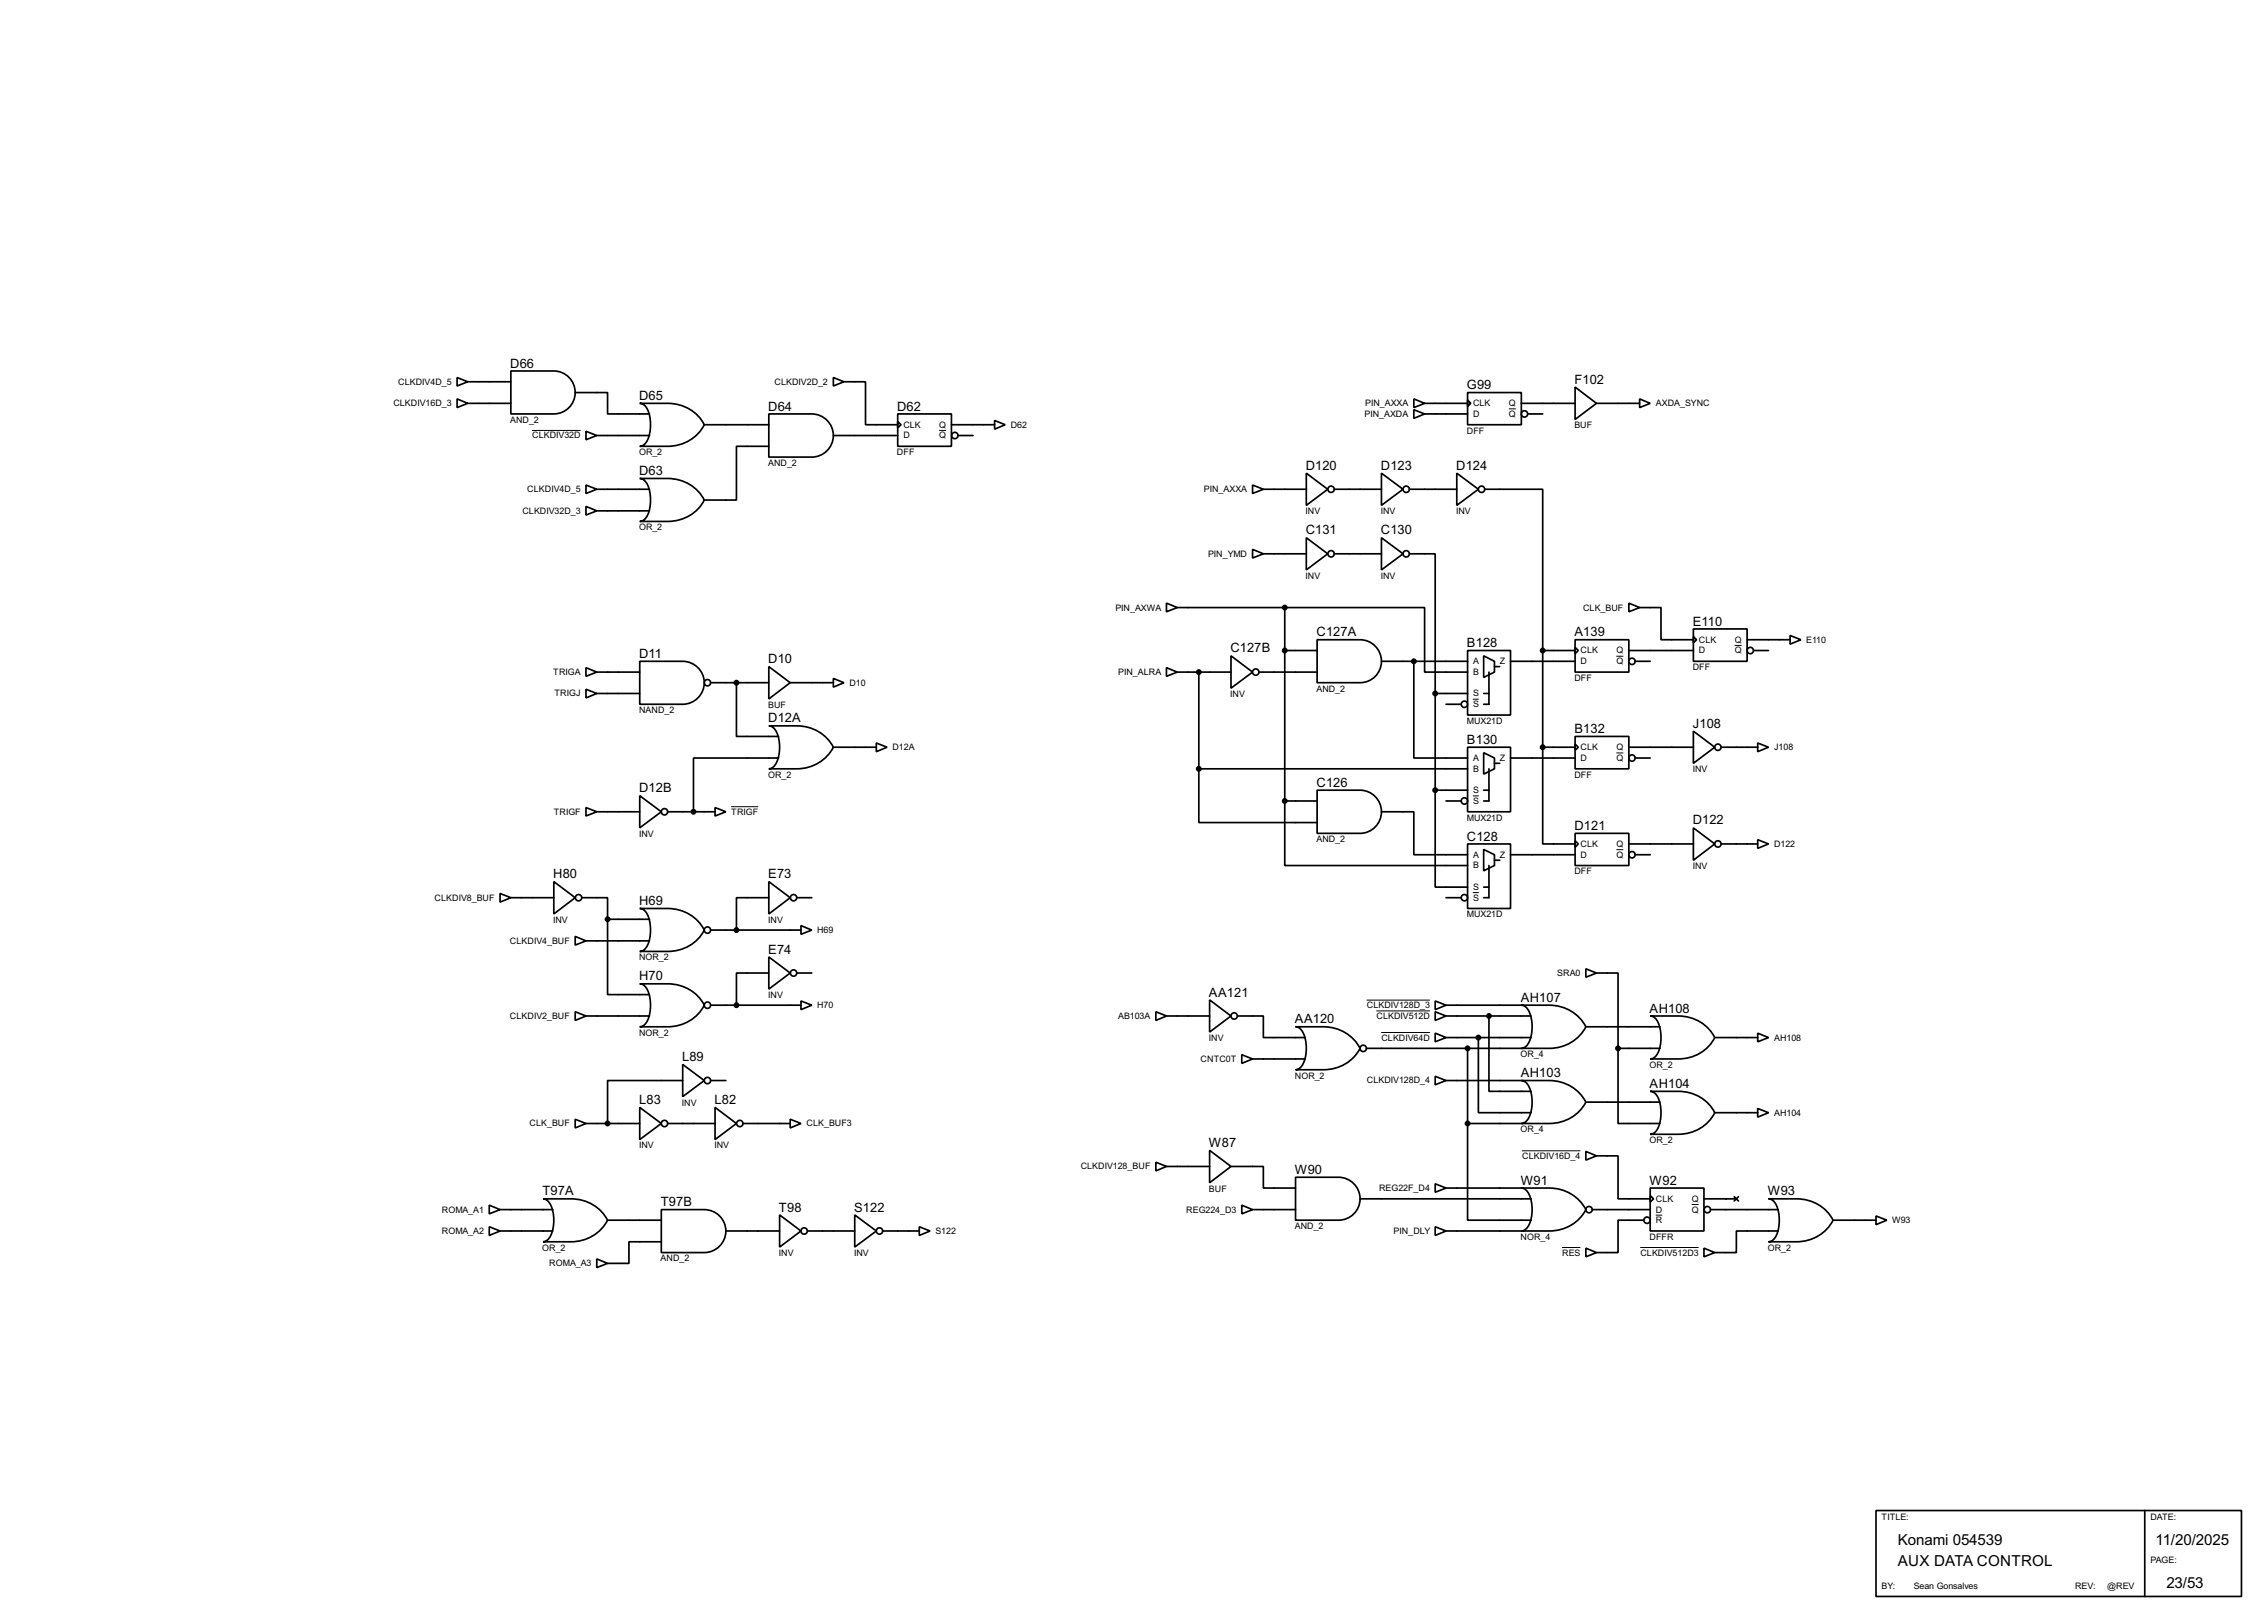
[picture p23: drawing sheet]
<svg xmlns="http://www.w3.org/2000/svg" width="536mm" height="383mm" viewBox="0 0 536 383" stroke-linecap="round" stroke-linejoin="round" font-family="sans-serif">
<defs><g id="words">
<g font-size="4">
<text x="448.4" y="365.1">Konami 054539</text>
<text x="509.3" y="365.1">11/20/2025</text>
<text x="448.4" y="370.1">AUX DATA CONTROL</text>
<text x="511.9" y="375.2">23/53</text>
</g>
<g font-size="3.4">
<text x="120.6" y="86.8">D66</text>
<text x="151" y="94.5">D65</text>
<text x="346.6" y="92">G99</text>
<text x="372" y="90.7">F102</text>
<text x="181.5" y="97">D64</text>
<text x="212" y="97">D62</text>
<text x="151" y="112.2">D63</text>
<text x="308.5" y="111">D120</text>
<text x="326.3" y="111">D123</text>
<text x="344.1" y="111">D124</text>
<text x="308.5" y="126.3">C131</text>
<text x="326.3" y="126.3">C130</text>
<text x="400" y="147.8">E110</text>
<text x="151" y="155.5">D11</text>
<text x="290.7" y="154.2">C127B</text>
<text x="311.1" y="150.3">C127A</text>
<text x="346.6" y="152.9">B128</text>
<text x="372" y="150.3">A139</text>
<text x="181.5" y="156.7">D10</text>
<text x="181.5" y="170.7">D12A</text>
<text x="372" y="173.2">B132</text>
<text x="400" y="172">J108</text>
<text x="346.6" y="175.7">B130</text>
<text x="311.1" y="185.9">C126</text>
<text x="151" y="187.2">D12B</text>
<text x="372" y="196.1">D121</text>
<text x="400" y="194.8">D122</text>
<text x="346.6" y="198.6">C128</text>
<text x="130.7" y="207.5">H80</text>
<text x="181.5" y="207.5">E73</text>
<text x="151" y="213.9">H69</text>
<text x="181.5" y="225.3">E74</text>
<text x="151" y="231.7">H70</text>
<text x="285.7" y="235.5">AA121</text>
<text x="359.3" y="236.7">AH107</text>
<text x="389.8" y="239.3">AH108</text>
<text x="306" y="241.8">AA120</text>
<text x="161.2" y="250.7">L89</text>
<text x="359.3" y="254.5">AH103</text>
<text x="389.8" y="257.1">AH104</text>
<text x="151" y="260.9">L83</text>
<text x="168.8" y="260.9">L82</text>
<text x="285.7" y="271">W87</text>
<text x="306" y="277.4">W90</text>
<text x="359.3" y="279.9">W91</text>
<text x="389.8" y="279.9">W92</text>
<text x="128.2" y="282.5">T97A</text>
<text x="156.1" y="285">T97B</text>
<text x="184.1" y="286.3">T98</text>
<text x="201.8" y="286.3">S122</text>
<text x="417.7" y="282.5">W93</text>
</g>
<g font-size="2.4">
<text x="92.9" y="96">CLKDIV16D_3</text>
<text x="94.1" y="90.9">CLKDIV4D_5</text>
<text x="183" y="90.9">CLKDIV2D_2</text>
<text x="322.5" y="96">PIN_AXXA</text>
<text x="348" y="96">CLK</text>
<text x="356.5" y="96">Q</text>
<text x="391.2" y="96">AXDA_SYNC</text>
<text x="120.5" y="99.9">AND_2</text>
<text x="213.4" y="101">CLK</text>
<text x="221.9" y="101">Q</text>
<text x="238.8" y="101">D62</text>
<text x="322.4" y="98.5">PIN_AXDA</text>
<text x="348" y="98.5">D</text>
<text x="356.5" y="98.5">Q</text>
<text x="372" y="101.2">BUF</text>
<text x="125.7" y="103.6">CLKDIV32D</text>
<text x="151" y="107.6">OR_2</text>
<text x="211.9" y="107.6">DFF</text>
<text x="213.4" y="103.6">D</text>
<text x="221.9" y="103.6">Q</text>
<text x="346.6" y="102.4">DFF</text>
<text x="181.5" y="110.1">AND_2</text>
<text x="124.6" y="116.3">CLKDIV4D_5</text>
<text x="284.4" y="116.3">PIN_AXXA</text>
<text x="123.4" y="121.4">CLKDIV32D_3</text>
<text x="151" y="125.3">OR_2</text>
<text x="308.5" y="121.5">INV</text>
<text x="326.2" y="121.5">INV</text>
<text x="344" y="121.5">INV</text>
<text x="285.4" y="131.6">PIN_YMD</text>
<text x="308.5" y="136.8">INV</text>
<text x="326.2" y="136.8">INV</text>
<text x="263.5" y="144.3">PIN_AXWA</text>
<text x="374" y="144.3">CLK_BUF</text>
<text x="373.4" y="154.4">CLK</text>
<text x="381.9" y="154.4">Q</text>
<text x="401.4" y="154.4">D</text>
<text x="401.4" y="151.9">CLK</text>
<text x="409.9" y="151.9">Q</text>
<text x="409.9" y="154.4">Q</text>
<text x="426.8" y="151.9">E110</text>
<text x="130.7" y="159.5">TRIGA</text>
<text x="264.2" y="159.5">PIN_ALRA</text>
<text x="348" y="157">A</text>
<text x="348" y="159.5">B</text>
<text x="354.4" y="157">Z</text>
<text x="372" y="160.9">DFF</text>
<text x="373.4" y="157">D</text>
<text x="381.9" y="157">Q</text>
<text x="399.9" y="158.4">DFF</text>
<text x="131" y="164.6">TRIGJ</text>
<text x="181.5" y="167.2">BUF</text>
<text x="200.7" y="162">D10</text>
<text x="290.7" y="164.7">INV</text>
<text x="311" y="163.4">AND_2</text>
<text x="348" y="164.6">S</text>
<text x="348" y="167.1">S</text>
<text x="151" y="168.5">NAND_2</text>
<text x="346.6" y="171.1">MUX21D</text>
<text x="210.9" y="177.3">D12A</text>
<text x="348" y="179.8">A</text>
<text x="354.4" y="179.8">Z</text>
<text x="373.4" y="179.8">D</text>
<text x="373.4" y="177.3">CLK</text>
<text x="381.9" y="177.3">Q</text>
<text x="381.9" y="179.8">Q</text>
<text x="419.2" y="177.3">J108</text>
<text x="181.5" y="183.8">OR_2</text>
<text x="348" y="182.4">B</text>
<text x="372" y="183.8">DFF</text>
<text x="399.9" y="182.5">INV</text>
<text x="348" y="187.4">S</text>
<text x="348" y="190">S</text>
<text x="130.8" y="192.5">TRIGF</text>
<text x="151" y="197.7">INV</text>
<text x="172.8" y="192.5">TRIGF</text>
<text x="346.6" y="193.9">MUX21D</text>
<text x="311" y="199">AND_2</text>
<text x="348" y="202.7">A</text>
<text x="354.4" y="202.7">Z</text>
<text x="373.4" y="202.7">D</text>
<text x="373.4" y="200.1">CLK</text>
<text x="381.9" y="200.1">Q</text>
<text x="381.9" y="202.7">Q</text>
<text x="419.2" y="200.1">D122</text>
<text x="348" y="205.2">B</text>
<text x="372" y="206.6">DFF</text>
<text x="399.9" y="205.4">INV</text>
<text x="102.7" y="212.8">CLKDIV8_BUF</text>
<text x="348" y="210.3">S</text>
<text x="348" y="212.8">S</text>
<text x="130.7" y="218.1">INV</text>
<text x="181.5" y="218.1">INV</text>
<text x="193.1" y="220.5">H69</text>
<text x="346.6" y="216.8">MUX21D</text>
<text x="120.5" y="223">CLKDIV4_BUF</text>
<text x="151" y="226.9">NOR_2</text>
<text x="367.9" y="230.6">SRA0</text>
<text x="181.5" y="235.8">INV</text>
<text x="193.1" y="238.2">H70</text>
<text x="322.9" y="238.2">CLKDIV128D_3</text>
<text x="120.5" y="240.8">CLKDIV2_BUF</text>
<text x="151" y="244.7">NOR_2</text>
<text x="264.2" y="240.8">AB103A</text>
<text x="285.6" y="246">INV</text>
<text x="325.2" y="240.8">CLKDIV512D</text>
<text x="326.4" y="245.9">CLKDIV64D</text>
<text x="419.2" y="245.9">AH108</text>
<text x="283.7" y="250.9">CNTC0T</text>
<text x="359.3" y="249.8">OR_4</text>
<text x="305.9" y="254.9">NOR_2</text>
<text x="322.9" y="256">CLKDIV128D_4</text>
<text x="389.7" y="252.3">OR_2</text>
<text x="161.1" y="261.2">INV</text>
<text x="419.2" y="263.6">AH104</text>
<text x="125.1" y="266.2">CLK_BUF</text>
<text x="190.6" y="266.2">CLK_BUF3</text>
<text x="359.3" y="267.6">OR_4</text>
<text x="151" y="271.4">INV</text>
<text x="168.8" y="271.4">INV</text>
<text x="359.6" y="273.8">CLKDIV16D_4</text>
<text x="389.7" y="270.1">OR_2</text>
<text x="255.3" y="276.3">CLKDIV128_BUF</text>
<text x="285.6" y="281.6">BUF</text>
<text x="325.8" y="281.4">REG22F_D4</text>
<text x="104.4" y="286.5">ROMA_A1</text>
<text x="280.3" y="286.5">REG224_D3</text>
<text x="391.2" y="286.5">D</text>
<text x="391.2" y="284">CLK</text>
<text x="399.7" y="284">Q</text>
<text x="399.7" y="286.5">Q</text>
<text x="104.4" y="291.6">ROMA_A2</text>
<text x="221" y="291.6">S122</text>
<text x="305.9" y="290.4">AND_2</text>
<text x="329.3" y="291.6">PIN_DLY</text>
<text x="359.3" y="293">NOR_4</text>
<text x="389.7" y="293">DFFR</text>
<text x="391.2" y="289">R</text>
<text x="447.1" y="289">W93</text>
<text x="128.1" y="295.5">OR_2</text>
<text x="129.8" y="299.2">ROMA_A3</text>
<text x="156.1" y="298.1">AND_2</text>
<text x="184" y="296.8">INV</text>
<text x="201.8" y="296.8">INV</text>
<text x="369.1" y="296.7">RES</text>
<text x="387.6" y="296.7">CLKDIV512D3</text>
<text x="417.7" y="295.5">OR_2</text>
<text x="444.6" y="359.1">TITLE:</text>
<text x="508.1" y="359.1">DATE:</text>
<text x="508.1" y="369.2">PAGE:</text>
<text x="444.6" y="375.6">BY:</text>
<text x="452.2" y="375.6">Sean Gonsalves</text>
<text x="490.3" y="375.6">REV:</text>
<text x="497.9" y="375.6">@REV</text>
</g>
</g></defs>
<g fill="none" stroke="#000" stroke-width=".4">
<path d="M108 89.2l2.5 1-2.5 1zM108 94.3l2.5 1-2.5 1zM110.5 95.3h10.2M110.5 90.2h10.2M120.7 87.7h10.2a5.1 5.1 0 0 1 5 5 5.1 5.1 0 0 1-5 5.1h-10.2zM135.9 92.8h7.7v5h9.9M151.2 95.3h6.6a9.5 9.5 0 0 1 8.6 5.1 9.5 9.5 0 0 1-8.6 5.1h-6.6a3.2 3.2 0 0 0 2.3-3.2 7.7 7.7 0 0 0-1.3-6.6zM181.7 97.8h10.1a5.1 5.1 0 0 1 5.1 5.1 5.1 5.1 0 0 1-5.1 5.1h-10.1zM196.9 89.2l2.5 1-2.5 1zM199.4 90.2h5.1v10.2h7.6M212.1 97.8h12.7v7.7h-12.7zM212.1 99.6l.8 .8-.8 .7z"/>
<path d="M235 99.4l2.5 1-2.5 1zM334.1 96.8l2.5 1-2.5 1.1zM334.1 94.3l2.5 1-2.5 1zM336.6 97.8h10.2M336.6 95.3h10.2M346.8 92.8h12.7v7.6h-12.7zM346.8 94.5l.7 .8-.7 .8zM359.5 95.3h12.7M361 97.8h3.5M372.2 91.5l5 3.8-5 3.8zM377.2 95.3h10.2M387.4 94.3l2.5 1-2.5 1z"/>
<path d="M138.5 114.6l2.5 1-2.5 1zM138.5 119.7l2.5 1-2.5 1zM138.5 101.9l2.5 1-2.5 1zM141 115.6h12.5M141 102.9h12.5M151.2 113.1h6.6a9.6 9.6 0 0 1 8.6 5.1 9.5 9.5 0 0 1-8.6 5h-6.6a3.1 3.1 0 0 0 2.3-3.1 7.8 7.8 0 0 0-1.3-6.6zM166.4 100.4h15.3M181.7 105.5h-7.7v12.7h-7.6M196.9 102.9h15.2M224.8 100.4h10.2M226.4 102.9h3.5M296 114.6l2.5 1-2.5 1z"/>
<path d="M298.5 115.6h10.2M308.7 111.8l5 3.8-5 3.8zM315.3 115.6h11.1M326.4 111.8l5.1 3.8-5.1 3.8zM333 115.6h11.2M344.2 111.8l5.1 3.8-5.1 3.8zM350.8 115.6h13.7v38.1M141 120.7h12.5M296 129.8l2.5 1.1-2.5 1zM298.5 130.9h10.2M308.7 127.1l5 3.8-5 3.8zM315.3 130.9h11.1"/>
<path d="M326.4 127.1l5.1 3.8-5.1 3.8zM333 130.9h6.1v33M138.5 157.8l2.5 1-2.5 1zM141 158.8h10.2M151.2 156.3h10.1a5.1 5.1 0 0 1 5.1 5 5.1 5.1 0 0 1-5.1 5.1h-10.1zM181.7 157.5l5 3.8-5 3.9zM275.6 157.8l2.6 1-2.6 1zM275.6 142.5l2.6 1.1-2.6 1zM278.2 158.8h12.7M278.2 143.6h25.4M283.3 158.8v22.9M290.9 155l5.1 3.8-5.1 3.8z"/>
<path d="M297.5 158.8h13.7M303.6 143.6h33v15.2h10.2M303.6 153.7h7.6M303.6 143.6v45.7M311.2 151.2h10.2a5.1 5.1 0 0 1 5 5 5.1 5.1 0 0 1-5 5.1h-10.2zM326.4 156.3h20.4M334.1 156.3v22.8h12.7M346.8 153.7h10.1v15.3h-10.1zM350.6 155l2.5 1.3v2.5l-2.5 1.3zM351.8 158.8v7.6h-1.2M353.1 157.5h1.3M356.9 156.3h15.3"/>
<path d="M364.5 153.7h7.7M364.5 153.7v22.9M372.2 151.2h12.7v7.6h-12.7zM372.2 153l.7 .7-.7 .8zM384.9 142.5l2.5 1.1-2.5 1zM384.9 153.7h15.2M386.4 156.3h3.5M387.4 143.6h5.1v7.6h7.6M400.1 148.6h12.7v7.7h-12.7zM400.1 150.4l.8 .8-.8 .7zM412.8 151.2h10.2M414.3 153.7h3.6"/>
<path d="M423 150.2l2.5 1-2.5 1zM138.5 162.9l2.5 1-2.5 1zM141 163.9h10.2M167.9 161.3h13.8M174 161.3v12.7h10M181.7 171.5h6.6a9.6 9.6 0 0 1 8.6 5.1 9.6 9.6 0 0 1-8.6 5.1h-6.6a3.2 3.2 0 0 0 2.3-3.2 7.6 7.6 0 0 0-1.3-6.6zM184 179.1h-20.1v12.7M186.7 161.3h10.2M196.9 160.3l2.5 1-2.5 1.1zM196.9 176.6h10.2M207.1 175.6l2.5 1-2.5 1zM339.1 163.9h7.7"/>
<path d="M339.1 163.9v22.8M341.7 166.4h3.5M346.8 176.6h10.1v15.2h-10.1zM350.6 177.9l2.5 1.2v2.6l-2.5 1.2zM350.6 163.9h1.2M356.9 179.1h15.3M364.5 176.6v22.8h7.7M364.5 176.6h7.7M372.2 174h12.7v7.7h-12.7zM372.2 175.8l.7 .8-.7 .7zM384.9 176.6h15.2M386.4 179.1h3.5"/>
<path d="M400.1 172.8l5.1 3.8-5.1 3.8zM406.7 176.6h8.6M415.3 175.6l2.6 1-2.6 1zM138.5 190.8l2.5 1-2.5 1zM141 191.8h10.2M151.2 188l5.1 3.8-5.1 3.8zM157.8 191.8h11.2M169 190.8l2.5 1-2.5 1zM283.3 181.7v12.7h27.9M283.3 181.7h63.5M303.6 189.3v15.2h43.2M303.6 189.3h7.6"/>
<path d="M311.2 186.7h10.2a5.1 5.1 0 0 1 5 5.1 5.1 5.1 0 0 1-5 5.1h-10.2zM326.4 191.8h7.7v10.2h12.7M339.1 186.7v22.9h7.7M339.1 186.7h7.7M341.7 189.3h3.5M346.8 199.4h10.1v15.3h-10.1zM350.6 186.7h1.2M351.8 181.7v7.6h-1.2M353.1 180.4h1.3M372.2 196.9h12.7v7.6h-12.7zM372.2 198.7l.7 .7-.7 .8zM384.9 199.4h15.2"/>
<path d="M400.1 195.6l5.1 3.8-5.1 3.9zM406.7 199.4h8.6M415.3 198.4l2.6 1-2.6 1.1zM118.2 211.1l2.5 1-2.5 1.1zM120.7 212.1h10.2M130.9 208.3l5 3.8-5 3.9zM137.5 212.1h6.1v5.1M143.6 217.2v17.8h9.9M143.6 217.2h9.9M151.2 214.7h6.6a9.6 9.6 0 0 1 8.6 5.1 9.5 9.5 0 0 1-8.6 5h-6.6a3.1 3.1 0 0 0 2.3-3.1 7.8 7.8 0 0 0-1.3-6.6zM167.9 219.8h21.4M181.7 208.3l5 3.8-5 3.9z"/>
<path d="M181.7 212.1h-7.7v7.7M188.3 212.1h3.5M189.3 218.7l2.5 1.1-2.5 1zM341.7 212.1h3.5M350.6 200.7l2.5 1.3v2.5l-2.5 1.3zM350.6 209.6h1.2M351.8 204.5v7.6h-1.2M353.1 203.3h1.3M356.9 202h15.3M386.4 202h3.5M135.9 239.1l2.6 1-2.6 1zM135.9 221.3l2.6 1-2.6 1z"/>
<path d="M138.5 222.3h15M151.2 232.5h6.6a9.5 9.5 0 0 1 8.6 5 9.5 9.5 0 0 1-8.6 5.1h-6.6a3.2 3.2 0 0 0 2.3-3.1 7.7 7.7 0 0 0-1.3-6.6zM167.9 237.5h21.4M181.7 226.1l5 3.8-5 3.8zM181.7 229.9h-7.7v7.6M188.3 229.9h3.5M189.3 236.5l2.5 1-2.5 1.1zM273.1 239.1l2.5 1-2.5 1zM285.8 236.3l5.1 3.8-5.1 3.8zM339.1 239.1l2.6 1-2.6 1zM339.1 236.5l2.6 1-2.6 1.1zM341.7 237.5h17.8"/>
<path d="M359.5 237.5h6.6a9.6 9.6 0 0 1 8.6 5.1 9.6 9.6 0 0 1-8.6 5.1h-6.6a3.2 3.2 0 0 0 2.3-3.1 7.7 7.7 0 0 0-1.3-6.7zM374.7 228.9l2.5 1-2.5 1zM377.2 229.9h5.1v17.8M138.5 240.1h15M161.3 251.5l5.1 3.8-5.1 3.8zM161.3 255.3h-17.7v10.2M167.9 255.3h3.6M275.6 240.1h10.2M292.4 240.1h6.1v5.1h9.9M293.4 249.2l2.6 1-2.6 1.1zM296 250.2h12.4M306.1 242.6h6.6a9.6 9.6 0 0 1 8.7 5.1 9.6 9.6 0 0 1-8.7 5.1h-6.6a3.2 3.2 0 0 0 2.4-3.2 7.7 7.7 0 0 0-1.4-6.6z"/>
<path d="M322.9 247.7h36.6M339.1 244.1l2.6 1.1-2.6 1zM339.1 254.3l2.6 1-2.6 1zM341.7 240.1h20.1M341.7 245.2h20.1M341.7 255.3h17.8M346.8 247.7v17.8M349.3 245.2v17.7h12.5M351.8 240.1v17.8h10M359.5 255.3h6.6a9.6 9.6 0 0 1 8.6 5.1 9.6 9.6 0 0 1-8.6 5.1h-6.6a3.2 3.2 0 0 0 2.3-3.2 7.7 7.7 0 0 0-1.3-6.6zM374.7 242.6h17.5M382.3 247.7v17.8h9.9"/>
<path d="M382.3 247.7h9.9M389.9 240.1h6.6a9.5 9.5 0 0 1 8.7 5.1 9.5 9.5 0 0 1-8.7 5h-6.6a3.1 3.1 0 0 0 2.4-3.1 7.8 7.8 0 0 0-1.3-6.6zM389.9 257.9h6.6a9.5 9.5 0 0 1 8.7 5 9.5 9.5 0 0 1-8.7 5.1h-6.6a3.2 3.2 0 0 0 2.4-3.1 7.7 7.7 0 0 0-1.3-6.6zM405.2 245.2h10.1M415.3 244.1l2.6 1.1-2.6 1zM135.9 264.5l2.6 1-2.6 1zM138.5 265.5h12.7M151.2 261.7l5.1 3.8-5.1 3.8zM157.8 265.5h11.2M169 261.7l5 3.8-5 3.8zM175.6 265.5h11.1M186.7 264.5l2.6 1-2.6 1z"/>
<path d="M273.1 274.6l2.5 1-2.5 1.1zM275.6 275.6h10.2M285.8 271.8l5.1 3.8-5.1 3.9zM290.9 275.6h7.6v5.1h7.6M306.1 278.2h10.2a5.1 5.1 0 0 1 5.1 5 5.1 5.1 0 0 1-5.1 5.1h-10.2zM339.1 279.7l2.6 1-2.6 1zM346.8 265.5v22.8h15M346.8 265.5h12.7M374.7 272.1l2.5 1-2.5 1zM374.7 260.4h17.5M377.2 273.1h5.1v10.2h7.6M405.2 262.9h10.1"/>
<path d="M415.3 261.9l2.6 1-2.6 1.1zM115.6 284.8l2.6 1-2.6 1zM115.6 289.9l2.6 1-2.6 1zM118.2 290.9h12.4M118.2 285.8h12.4M128.3 283.3h6.6a9.6 9.6 0 0 1 8.7 5 9.6 9.6 0 0 1-8.7 5.1h-6.6a3.2 3.2 0 0 0 2.4-3.1 7.6 7.6 0 0 0-1.4-6.6zM141 297.5l2.6 1-2.6 1zM143.6 288.3h12.7M156.3 285.8h10.1a5.1 5.1 0 0 1 5.1 5.1 5.1 5.1 0 0 1-5.1 5.1h-10.1zM156.3 293.4h-7.7v5.1h-5M171.5 290.9h12.7M184.2 287.1l5.1 3.8-5.1 3.8z"/>
<path d="M190.8 290.9h11.2M202 287.1l5.1 3.8-5.1 3.8zM208.6 290.9h8.6M217.2 289.9l2.6 1-2.6 1zM293.4 284.8l2.6 1-2.6 1zM296 285.8h10.1M321.4 283.3h40.4M339.1 289.9l2.6 1-2.6 1zM341.7 280.7h17.8M341.7 290.9h17.8M359.5 280.7h6.6a9.6 9.6 0 0 1 8.6 5.1 9.6 9.6 0 0 1-8.6 5.1h-6.6a3.2 3.2 0 0 0 2.3-3.2 7.7 7.7 0 0 0-1.3-6.6zM374.7 294.9l2.5 1.1-2.5 1z"/>
<path d="M376.2 285.8h13.7M388.4 288.3h-6.1v7.7h-5.1M389.9 280.7h12.7v10.2h-12.7zM389.9 282.5l.8 .8-.8 .7zM402.6 294.9l2.6 1.1-2.6 1zM402.6 283.3h7.7M404.2 285.8h16M409.8 282.8l1 1M410.8 282.8l-1 1M417.9 283.3h6.6a9.5 9.5 0 0 1 8.6 5 9.5 9.5 0 0 1-8.6 5.1h-6.6a3.2 3.2 0 0 0 2.3-3.1 7.7 7.7 0 0 0-1.3-6.6zM420.2 290.9h-9.9v5.1h-5.1M433.1 288.3h10.2"/>
<path d="M443.3 287.3l2.5 1-2.5 1.1zM443.3 356.9h86.3v20.3h-86.3zM506.8 356.9v20.3"/>
<circle cx="360.2" cy="97.8" r=".75"/>
<circle cx="225.6" cy="102.9" r=".75"/>
<circle cx="314.5" cy="115.6" r=".75"/>
<circle cx="332.2" cy="115.6" r=".75"/>
<circle cx="350" cy="115.6" r=".75"/>
<circle cx="314.5" cy="130.9" r=".75"/>
<circle cx="332.2" cy="130.9" r=".75"/>
<circle cx="296.7" cy="158.8" r=".75"/>
<circle cx="385.6" cy="156.3" r=".75"/>
<circle cx="413.5" cy="153.7" r=".75"/>
<circle cx="167.1" cy="161.3" r=".75"/>
<circle cx="346" cy="166.4" r=".75"/>
<circle cx="385.6" cy="179.1" r=".75"/>
<circle cx="405.9" cy="176.6" r=".75"/>
<circle cx="157" cy="191.8" r=".75"/>
<circle cx="346" cy="189.3" r=".75"/>
<circle cx="405.9" cy="199.4" r=".75"/>
<circle cx="136.7" cy="212.1" r=".75"/>
<circle cx="167.1" cy="219.8" r=".75"/>
<circle cx="187.5" cy="212.1" r=".75"/>
<circle cx="346" cy="212.1" r=".75"/>
<circle cx="385.6" cy="202" r=".75"/>
<circle cx="167.1" cy="237.5" r=".75"/>
<circle cx="187.5" cy="229.9" r=".75"/>
<circle cx="167.1" cy="255.3" r=".75"/>
<circle cx="291.6" cy="240.1" r=".75"/>
<circle cx="322.1" cy="247.7" r=".75"/>
<circle cx="157" cy="265.5" r=".75"/>
<circle cx="174.8" cy="265.5" r=".75"/>
<circle cx="190" cy="290.9" r=".75"/>
<circle cx="207.8" cy="290.9" r=".75"/>
<circle cx="375.4" cy="285.8" r=".75"/>
<circle cx="389.1" cy="288.3" r=".75"/>
<circle cx="403.4" cy="285.8" r=".75"/>
</g>
<circle cx="407.7" cy="283.3" r=".2" fill="#000"/>
<g fill="none" stroke="#000" stroke-width=".24">
<path d="M356.5 96.6h1.7M125.7 101.7h11.5M221.9 101.7h1.7M381.9 155.1h1.7M409.9 152.5h1.6M348 165.2h1.4M381.9 177.9h1.7M172.8 190.6h6.4M348 188.1h1.4M348 210.9h1.4M381.9 200.8h1.7M322.9 236.3h15"/>
<path d="M325.2 238.9h12.7M326.4 244h11.5M359.6 271.9h13.8M369.1 294.8h4.3M387.6 294.8h13.8M391.2 287.1h1.6M399.7 284.6h1.7"/>
</g>
<g fill="#000" stroke="#000" stroke-width=".4">
<circle cx="283.2" cy="158.8" r=".5"/>
<circle cx="303.5" cy="143.6" r=".5"/>
<circle cx="303.5" cy="153.7" r=".5"/>
<circle cx="334" cy="156.3" r=".5"/>
<circle cx="364.5" cy="153.7" r=".5"/>
<circle cx="174" cy="161.3" r=".5"/>
<circle cx="339.1" cy="163.9" r=".5"/>
<circle cx="364.5" cy="176.6" r=".5"/>
<circle cx="163.8" cy="191.8" r=".5"/>
<circle cx="283.2" cy="181.7" r=".5"/>
<circle cx="303.5" cy="189.3" r=".5"/>
<circle cx="339.1" cy="186.7" r=".5"/>
<circle cx="143.5" cy="217.2" r=".5"/>
<circle cx="174" cy="219.8" r=".5"/>
<circle cx="174" cy="237.5" r=".5"/>
<circle cx="346.7" cy="247.7" r=".5"/>
<circle cx="349.3" cy="245.2" r=".5"/>
<circle cx="351.8" cy="240.1" r=".5"/>
<circle cx="382.3" cy="247.7" r=".5"/>
<circle cx="143.5" cy="265.5" r=".5"/>
<circle cx="346.7" cy="265.5" r=".5"/>
</g>
<use href="#words"/>
</svg>
